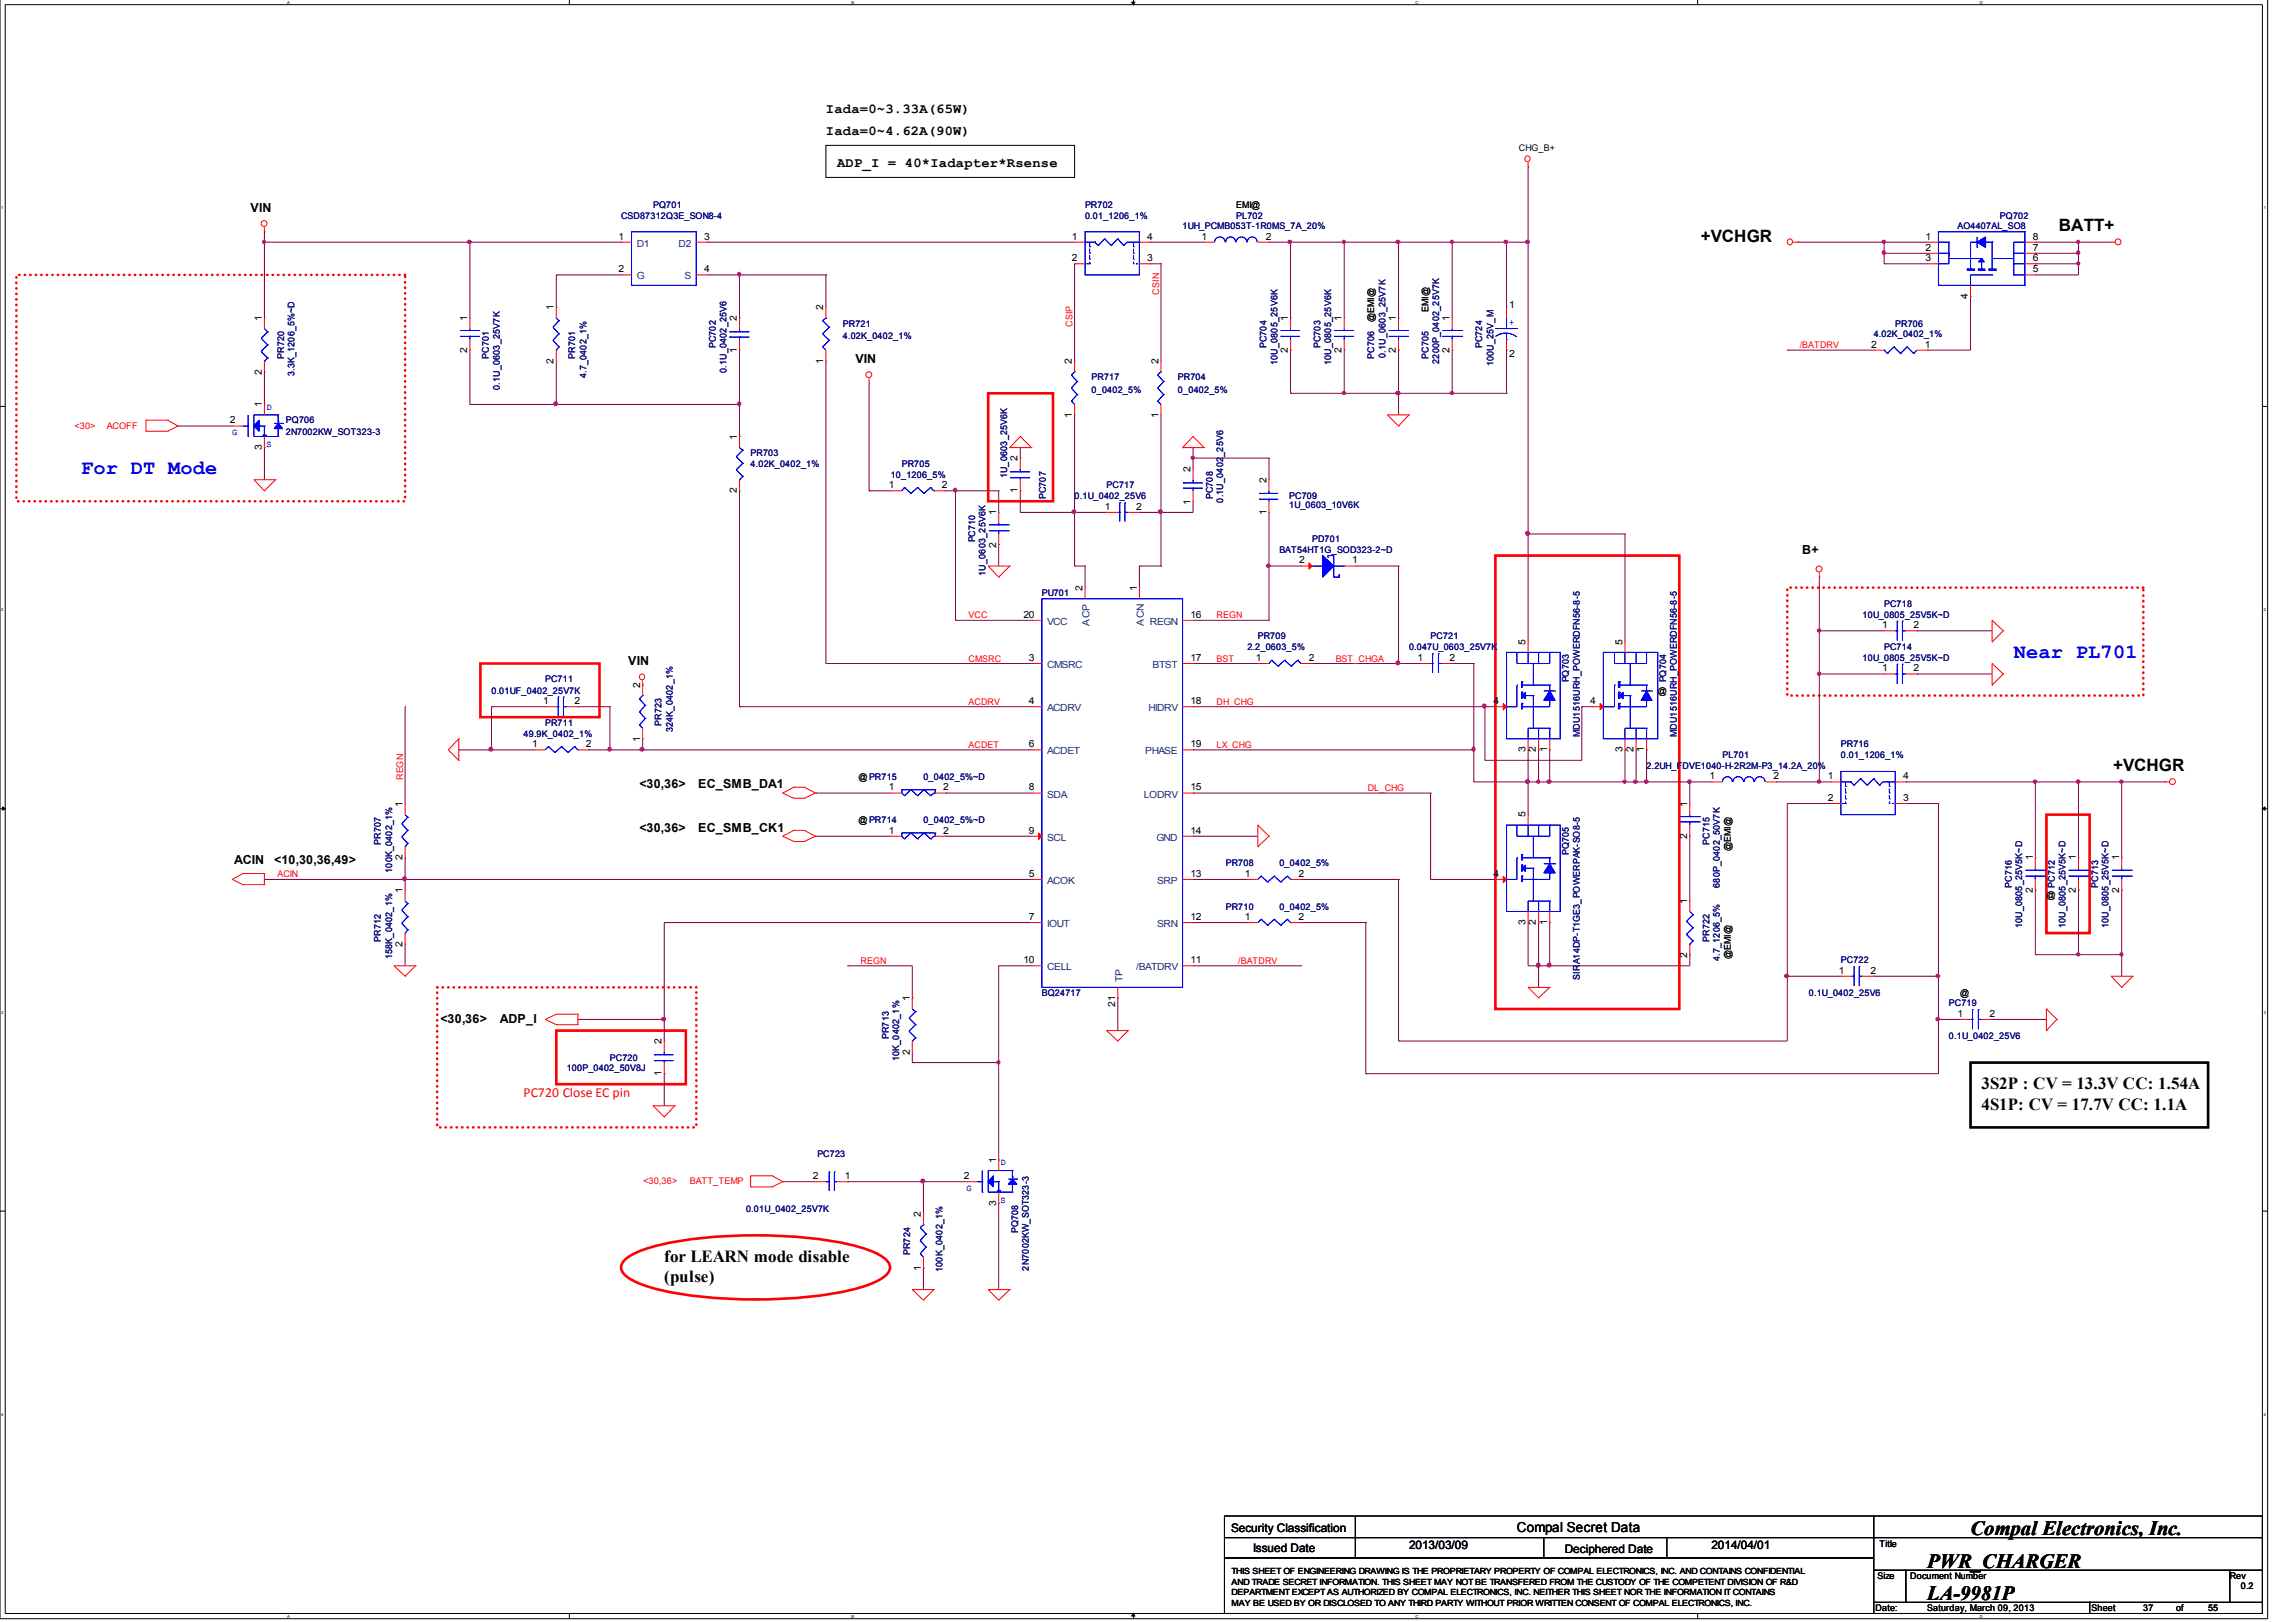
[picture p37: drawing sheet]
<svg xmlns="http://www.w3.org/2000/svg" width="297mm" height="210mm" viewBox="0 0 297 210" stroke-linecap="round" stroke-linejoin="round" font-family="sans-serif">
<defs><g id="words">
<g font-size="2.6" fill="#00f">
<text x="10.5" y="61.4">For DT Mode</text>
<text x="260.5" y="85.2">Near PL701</text>
</g>
<g font-size="2.6">
<text x="249.3" y="202.9">PWR_CHARGER</text>
<text x="254.9" y="198.6">Compal Electronics, Inc.</text>
<text x="249.3" y="207">LA-9981P</text>
</g>
<g font-size="2.2">
<text x="266.4" y="29.9">BATT+</text>
<text x="220" y="31.3">+VCHGR</text>
<text x="273.4" y="99.8">+VCHGR</text>
<text x="256.4" y="141">3S2P : CV = 13.3V CC: 1.54A</text>
<text x="256.4" y="143.6">4S1P: CV = 17.7V CC: 1.1A</text>
<text x="85.9" y="163.3">for LEARN mode disable</text>
<text x="85.9" y="166">(pulse)</text>
</g>
<g font-size="1.8">
<text x="106.8" y="14.7">Iada=0~3.33A(65W)</text>
<text x="106.8" y="17.5">Iada=0~4.62A(90W)</text>
<text x="108.3" y="21.6">ADP_I = 40*Iadapter*Rsense</text>
<text x="196.3" y="198.2">Compal Secret Data</text>
</g>
<text font-size="1.8" fill="#f00" x="67.7" y="142">PC720 Close EC pin</text>
<g font-size="1.6">
<text x="32.4" y="27.4">VIN</text>
<text x="110.7" y="47">VIN</text>
<text x="233.2" y="71.7">B+</text>
<text x="81.3" y="86.1">VIN</text>
<text x="82.7" y="102">&lt;30,36&gt;</text>
<text x="82.7" y="107.6">&lt;30,36&gt;</text>
<text x="90.3" y="102">EC_SMB_DA1</text>
<text x="90.3" y="107.6">EC_SMB_CK1</text>
<text x="30.3" y="111.8">ACIN</text>
<text x="35.5" y="111.8">&lt;10,30,36,49&gt;</text>
<text x="57" y="132.4">&lt;30,36&gt;</text>
<text x="64.7" y="132.4">ADP_I</text>
</g>
<g font-size="1.5">
<text x="159.3" y="198.2">Security Classification</text>
<text x="162.1" y="200.8">Issued Date</text>
<text x="182.3" y="200.4">2013/03/09</text>
<text x="202.4" y="201">Deciphered Date</text>
<text x="221.4" y="200.4">2014/04/01</text>
</g>
<g font-size="1.3">
<text x="80" y="31">1</text>
<text x="80" y="35.2">2</text>
<text x="91.1" y="31">3</text>
<text x="91.1" y="35.2">4</text>
<text x="138.7" y="31">1</text>
<text x="138.7" y="33.8">2</text>
<text x="148.4" y="33.8">3</text>
<text x="148.4" y="31">4</text>
<text x="155.4" y="31">1</text>
<text x="163.7" y="31">2</text>
<text x="249.1" y="33.8">3</text>
<text x="249.1" y="32.4">2</text>
<text x="249.1" y="31">1</text>
<text x="263" y="33.8">6</text>
<text x="263" y="35.2">5</text>
<text x="263" y="32.4">7</text>
<text x="263" y="31">8</text>
<text x="33.9" y="41.5" transform="rotate(-90 33.9 41.5)">1</text>
<text x="60.5" y="41.5" transform="rotate(-90 60.5 41.5)">1</text>
<text x="71.6" y="40.1" transform="rotate(-90 71.6 40.1)">1</text>
<text x="95.3" y="41.5" transform="rotate(-90 95.3 41.5)">2</text>
<text x="106.5" y="40.1" transform="rotate(-90 106.5 40.1)">2</text>
<text x="166.6" y="41.5" transform="rotate(-90 166.6 41.5)">1</text>
<text x="173.6" y="41.5" transform="rotate(-90 173.6 41.5)">1</text>
<text x="180.6" y="41.5" transform="rotate(-90 180.6 41.5)">1</text>
<text x="187.5" y="41.5" transform="rotate(-90 187.5 41.5)">1</text>
<text x="195.2" y="39.9">1</text>
<text x="254.6" y="38.7" transform="rotate(-90 254.6 38.7)">4</text>
<text x="60.5" y="45.7" transform="rotate(-90 60.5 45.7)">2</text>
<text x="71.6" y="47.1" transform="rotate(-90 71.6 47.1)">2</text>
<text x="95.3" y="45.7" transform="rotate(-90 95.3 45.7)">1</text>
<text x="106.5" y="47.1" transform="rotate(-90 106.5 47.1)">1</text>
<text x="138.7" y="47.1" transform="rotate(-90 138.7 47.1)">2</text>
<text x="149.9" y="47.1" transform="rotate(-90 149.9 47.1)">2</text>
<text x="166.6" y="45.7" transform="rotate(-90 166.6 45.7)">2</text>
<text x="173.6" y="45.7" transform="rotate(-90 173.6 45.7)">2</text>
<text x="180.6" y="45.7" transform="rotate(-90 180.6 45.7)">2</text>
<text x="187.5" y="45.7" transform="rotate(-90 187.5 45.7)">2</text>
<text x="195.2" y="46.2">2</text>
<text x="242.1" y="45">2</text>
<text x="249" y="45">1</text>
<text x="33.9" y="52.7" transform="rotate(-90 33.9 52.7)">1</text>
<text x="33.9" y="48.5" transform="rotate(-90 33.9 48.5)">2</text>
<text x="29.7" y="54.8">2</text>
<text x="33.9" y="58.3" transform="rotate(-90 33.9 58.3)">3</text>
<text x="95.3" y="56.9" transform="rotate(-90 95.3 56.9)">1</text>
<text x="131.7" y="59.7" transform="rotate(-90 131.7 59.7)">2</text>
<text x="138.7" y="54.1" transform="rotate(-90 138.7 54.1)">1</text>
<text x="149.9" y="54.1" transform="rotate(-90 149.9 54.1)">1</text>
<text x="95.3" y="63.9" transform="rotate(-90 95.3 63.9)">2</text>
<text x="115" y="63.2">1</text>
<text x="121.8" y="63.2">2</text>
<text x="131.7" y="63.9" transform="rotate(-90 131.7 63.9)">1</text>
<text x="142.9" y="66">1</text>
<text x="147" y="66">2</text>
<text x="154" y="65.3" transform="rotate(-90 154 65.3)">1</text>
<text x="154" y="61.1" transform="rotate(-90 154 61.1)">2</text>
<text x="163.8" y="62.5" transform="rotate(-90 163.8 62.5)">2</text>
<text x="128.9" y="70.9" transform="rotate(-90 128.9 70.9)">2</text>
<text x="128.9" y="66.6" transform="rotate(-90 128.9 66.6)">1</text>
<text x="163.8" y="66.6" transform="rotate(-90 163.8 66.6)">1</text>
<text x="140" y="76.5" transform="rotate(-90 140 76.5)">2</text>
<text x="147.1" y="76.5" transform="rotate(-90 147.1 76.5)">1</text>
<text x="168.1" y="72.9">2</text>
<text x="174.9" y="72.9">1</text>
<text x="132.4" y="79.9">20</text>
<text x="154" y="79.9">16</text>
<text x="197.4" y="83.4" transform="rotate(-90 197.4 83.4)">5</text>
<text x="209.9" y="83.4" transform="rotate(-90 209.9 83.4)">5</text>
<text x="243.5" y="81.3">1</text>
<text x="247.6" y="81.3">2</text>
<text x="82.8" y="89" transform="rotate(-90 82.8 89)">2</text>
<text x="133.1" y="85.5">3</text>
<text x="154" y="85.5">17</text>
<text x="162.5" y="85.5">1</text>
<text x="169.3" y="85.5">2</text>
<text x="183.4" y="85.5">1</text>
<text x="187.5" y="85.5">2</text>
<text x="243.5" y="86.9">1</text>
<text x="247.6" y="86.9">2</text>
<text x="70.3" y="91.1">1</text>
<text x="74.3" y="91.1">2</text>
<text x="133.1" y="91.1">4</text>
<text x="154" y="91.1">18</text>
<text x="193.2" y="91.1">4</text>
<text x="205.7" y="91.1">4</text>
<text x="68.8" y="96.7">1</text>
<text x="75.8" y="96.7">2</text>
<text x="82.8" y="96" transform="rotate(-90 82.8 96)">1</text>
<text x="133.1" y="96.7">6</text>
<text x="154" y="96.7">19</text>
<text x="197.4" y="97.4" transform="rotate(-90 197.4 97.4)">3</text>
<text x="198.7" y="97.4" transform="rotate(-90 198.7 97.4)">2</text>
<text x="200.2" y="97.4" transform="rotate(-90 200.2 97.4)">1</text>
<text x="209.9" y="97.4" transform="rotate(-90 209.9 97.4)">3</text>
<text x="211.3" y="97.4" transform="rotate(-90 211.3 97.4)">2</text>
<text x="212.7" y="97.4" transform="rotate(-90 212.7 97.4)">1</text>
<text x="221.1" y="100.9">1</text>
<text x="229.4" y="100.9">2</text>
<text x="236.5" y="100.9">1</text>
<text x="246.2" y="100.9">4</text>
<text x="52.1" y="104.4" transform="rotate(-90 52.1 104.4)">1</text>
<text x="115" y="107.9">1</text>
<text x="115" y="102.3">1</text>
<text x="122" y="107.9">2</text>
<text x="122" y="102.3">2</text>
<text x="133.1" y="107.9">9</text>
<text x="133.1" y="102.3">8</text>
<text x="154" y="102.3">15</text>
<text x="154" y="107.9">14</text>
<text x="197.4" y="105.8" transform="rotate(-90 197.4 105.8)">5</text>
<text x="218.3" y="104.4" transform="rotate(-90 218.3 104.4)">1</text>
<text x="236.5" y="103.6">2</text>
<text x="246.2" y="103.6">3</text>
<text x="52.1" y="111.4" transform="rotate(-90 52.1 111.4)">2</text>
<text x="133.1" y="113.5">5</text>
<text x="154" y="113.5">13</text>
<text x="161" y="113.5">1</text>
<text x="168" y="113.5">2</text>
<text x="193.2" y="113.5">4</text>
<text x="218.3" y="108.6" transform="rotate(-90 218.3 108.6)">2</text>
<text x="263" y="111.4" transform="rotate(-90 263 111.4)">1</text>
<text x="268.6" y="111.4" transform="rotate(-90 268.6 111.4)">1</text>
<text x="274.2" y="111.4" transform="rotate(-90 274.2 111.4)">1</text>
<text x="52.1" y="115.6" transform="rotate(-90 52.1 115.6)">1</text>
<text x="133.1" y="119.1">7</text>
<text x="154" y="119.1">12</text>
<text x="161" y="119.1">1</text>
<text x="168" y="119.1">2</text>
<text x="197.4" y="119.7" transform="rotate(-90 197.4 119.7)">3</text>
<text x="198.7" y="119.7" transform="rotate(-90 198.7 119.7)">2</text>
<text x="200.2" y="119.7" transform="rotate(-90 200.2 119.7)">1</text>
<text x="218.3" y="116.9" transform="rotate(-90 218.3 116.9)">1</text>
<text x="263" y="115.6" transform="rotate(-90 263 115.6)">2</text>
<text x="268.6" y="115.6" transform="rotate(-90 268.6 115.6)">2</text>
<text x="274.2" y="115.6" transform="rotate(-90 274.2 115.6)">2</text>
<text x="52.1" y="122.5" transform="rotate(-90 52.1 122.5)">2</text>
<text x="132.4" y="124.6">10</text>
<text x="154" y="124.6">11</text>
<text x="218.3" y="124" transform="rotate(-90 218.3 124)">2</text>
<text x="237.9" y="126">1</text>
<text x="242" y="126">2</text>
<text x="117.7" y="129.6" transform="rotate(-90 117.7 129.6)">1</text>
<text x="144.3" y="130.3" transform="rotate(-90 144.3 130.3)">21</text>
<text x="253.2" y="131.6">1</text>
<text x="257.4" y="131.6">2</text>
<text x="85.6" y="135.1" transform="rotate(-90 85.6 135.1)">2</text>
<text x="117.7" y="136.5" transform="rotate(-90 117.7 136.5)">2</text>
<text x="85.6" y="139.3" transform="rotate(-90 85.6 139.3)">1</text>
<text x="105.2" y="152.6">2</text>
<text x="109.3" y="152.6">1</text>
<text x="124.7" y="152.6">2</text>
<text x="128.9" y="150.5" transform="rotate(-90 128.9 150.5)">1</text>
<text x="119.1" y="157.5" transform="rotate(-90 119.1 157.5)">2</text>
<text x="128.9" y="156.1" transform="rotate(-90 128.9 156.1)">3</text>
<text x="119.1" y="164.4" transform="rotate(-90 119.1 164.4)">1</text>
</g>
<g font-size="1.3" fill="#004080">
<text x="82.4" y="31.9">D1</text>
<text x="87.8" y="31.9">D2</text>
<text x="82.4" y="36.2">G</text>
<text x="88.6" y="36.2">S</text>
<text x="135.5" y="80.9">VCC</text>
<text x="141" y="81" transform="rotate(-90 141 81)">ACP</text>
<text x="148" y="81" transform="rotate(-90 148 81)">ACN</text>
<text x="148.8" y="80.9">REGN</text>
<text x="135.5" y="86.5">CMSRC</text>
<text x="149.1" y="86.5">BTST</text>
<text x="135.5" y="92">ACDRV</text>
<text x="148.6" y="92">HIDRV</text>
<text x="135.5" y="97.6">ACDET</text>
<text x="148.2" y="97.6">PHASE</text>
<text x="135.5" y="103.2">SDA</text>
<text x="148" y="103.2">LODRV</text>
<text x="135.5" y="108.8">SCL</text>
<text x="149.6" y="108.8">GND</text>
<text x="135.5" y="120">IOUT</text>
<text x="135.5" y="114.4">ACOK</text>
<text x="149.7" y="120">SRN</text>
<text x="149.7" y="114.4">SRP</text>
<text x="135.5" y="125.6">CELL</text>
<text x="147" y="125.6">/BATDRV</text>
<text x="145.2" y="127.1" transform="rotate(-90 145.2 127.1)">TP</text>
</g>
<g font-size="1.2">
<text x="196.5" y="19.6">CHG_B+</text>
<text x="159.9" y="26.9">EMI@</text>
<text x="177.8" y="41.7" transform="rotate(-90 177.8 41.7)">@EMI@</text>
<text x="184.8" y="40.4" transform="rotate(-90 184.8 40.4)">EMI@</text>
<text x="214.5" y="89.8">@</text>
<text x="111.1" y="100.9">@PR715</text>
<text x="111.1" y="106.5">@PR714</text>
<text x="223.9" y="110.2" transform="rotate(-90 223.9 110.2)">@EMI@</text>
<text x="264.8" y="116.3">@</text>
<text x="223.9" y="124.1" transform="rotate(-90 223.9 124.1)">@EMI@</text>
<text x="253.6" y="128.9">@</text>
<text x="243.2" y="200.3">Title</text>
<text x="242.7" y="208.5">Date:</text>
<text x="242.9" y="204.3">Size</text>
<text x="247.1" y="204.3">Document Number</text>
<text x="249.3" y="208.5">Saturday, March 09, 2013</text>
<text x="270.6" y="208.5">Sheet</text>
<text x="277.3" y="208.5">37</text>
<text x="281.5" y="208.5">of</text>
<text x="285.7" y="208.5">55</text>
<text x="288.5" y="204.3">Rev</text>
<text x="289.9" y="205.7">0.2</text>
</g>
<g font-size="1.2" fill="#000080">
<text x="80.3" y="28.3">CSD87312Q3E_SON8-4</text>
<text x="84.5" y="26.9">PQ701</text>
<text x="140.4" y="26.9">PR702</text>
<text x="140.4" y="28.3">0.01_1206_1%</text>
<text x="153" y="29.6">1UH_PCMB053T-1R0MS_7A_20%</text>
<text x="159.9" y="28.3">PL702</text>
<text x="253.2" y="29.6">AO4407AL_SO8</text>
<text x="258.7" y="28.3">PQ702</text>
<text x="36.7" y="46.4" transform="rotate(-90 36.7 46.4)">PR720</text>
<text x="63.2" y="46.4" transform="rotate(-90 63.2 46.4)">PC701</text>
<text x="74.4" y="46.4" transform="rotate(-90 74.4 46.4)">PR701</text>
<text x="92.6" y="45.1" transform="rotate(-90 92.6 45.1)">PC702</text>
<text x="109.1" y="42.3">PR721</text>
<text x="109.1" y="43.9">4.02K_0402_1%</text>
<text x="163.8" y="45.1" transform="rotate(-90 163.8 45.1)">PC704</text>
<text x="165.3" y="47.3" transform="rotate(-90 165.3 47.3)">10U_0805_25V6K</text>
<text x="170.9" y="45.1" transform="rotate(-90 170.9 45.1)">PC703</text>
<text x="172.2" y="47.3" transform="rotate(-90 172.2 47.3)">10U_0805_25V6K</text>
<text x="177.8" y="46.4" transform="rotate(-90 177.8 46.4)">PC706</text>
<text x="179.2" y="46.3" transform="rotate(-90 179.2 46.3)">0.1U_0603_25V7K</text>
<text x="184.8" y="46.4" transform="rotate(-90 184.8 46.4)">PC705</text>
<text x="186.2" y="47.1" transform="rotate(-90 186.2 47.1)">2200P_0402_25V7K</text>
<text x="191.8" y="45.1" transform="rotate(-90 191.8 45.1)">PC724</text>
<text x="193.2" y="47.4" transform="rotate(-90 193.2 47.4)">100U_25V_M</text>
<text x="242.4" y="43.6">4.02K_0402_1%</text>
<text x="245.2" y="42.3">PR706</text>
<text x="38.1" y="48.7" transform="rotate(-90 38.1 48.7)">3.3K_1206_5%~D</text>
<text x="64.7" y="50.5" transform="rotate(-90 64.7 50.5)">0.1U_0603_25V7K</text>
<text x="75.9" y="49" transform="rotate(-90 75.9 49)">4.7_0402_1%</text>
<text x="94" y="48.3" transform="rotate(-90 94 48.3)">0.1U_0402_25V6</text>
<text x="141.2" y="49.2">PR717</text>
<text x="141.2" y="50.9">0_0402_5%</text>
<text x="152.4" y="49.2">PR704</text>
<text x="152.4" y="50.9">0_0402_5%</text>
<text x="37" y="54.8">PQ706</text>
<text x="37" y="56.2">2N7002KW_SOT323-3</text>
<text x="97.1" y="59">PR703</text>
<text x="97.1" y="60.4">4.02K_0402_1%</text>
<text x="115.2" y="61.8">10_1206_5%</text>
<text x="116.7" y="60.4">PR705</text>
<text x="130.3" y="61.9" transform="rotate(-90 130.3 61.9)">1U_0603_25V6K</text>
<text x="135.3" y="64.6" transform="rotate(-90 135.3 64.6)">PC707</text>
<text x="139" y="64.6">0.1U_0402_25V6</text>
<text x="143.2" y="63.2">PC717</text>
<text x="156.9" y="64.6" transform="rotate(-90 156.9 64.6)">PC708</text>
<text x="158.2" y="65" transform="rotate(-90 158.2 65)">0.1U_0402_25V6</text>
<text x="166.8" y="64.6">PC709</text>
<text x="166.8" y="65.8">1U_0603_10V6K</text>
<text x="126.2" y="70.2" transform="rotate(-90 126.2 70.2)">PC710</text>
<text x="165.5" y="71.6">BAT54HT1G_SOD323-2~D</text>
<text x="169.8" y="70.2">PD701</text>
<text x="127.5" y="74.5" transform="rotate(-90 127.5 74.5)">1U_0603_25V6K</text>
<text x="134.8" y="77.1">PU701</text>
<text x="162.7" y="82.7">PR709</text>
<text x="185.1" y="82.7">PC721</text>
<text x="241" y="79.9">10U_0805_25V5K~D</text>
<text x="243.8" y="78.6">PC718</text>
<text x="63.6" y="89.8">0.01UF_0402_25V7K</text>
<text x="70.5" y="88.3">PC711</text>
<text x="161.4" y="84.2">2.2_0603_5%</text>
<text x="182.3" y="84.2">0.047U_0603_25V7K</text>
<text x="202.9" y="88.3" transform="rotate(-90 202.9 88.3)">PQ703</text>
<text x="215.6" y="88.3" transform="rotate(-90 215.6 88.3)">PQ704</text>
<text x="241" y="85.5">10U_0805_25V5K~D</text>
<text x="243.8" y="84.2">PC714</text>
<text x="67.7" y="95.3">49.9K_0402_1%</text>
<text x="70.5" y="93.9">PR711</text>
<text x="85.6" y="93.9" transform="rotate(-90 85.6 93.9)">PR723</text>
<text x="87" y="94.8" transform="rotate(-90 87 94.8)">324K_0402_1%</text>
<text x="204.4" y="95.3" transform="rotate(-90 204.4 95.3)">MDU1516URH_POWERDFN56-8-5</text>
<text x="216.9" y="95.3" transform="rotate(-90 216.9 95.3)">MDU1516URH_POWERDFN56-8-5</text>
<text x="119.5" y="100.9">0_0402_5%~D</text>
<text x="213" y="99.5">2.2UH_FDVE1040-H-2R2M-P3_14.2A_20%</text>
<text x="222.8" y="98.1">PL701</text>
<text x="238.2" y="96.7">PR716</text>
<text x="238.2" y="98.1">0.01_1206_1%</text>
<text x="119.5" y="106.5">0_0402_5%~D</text>
<text x="49.3" y="109.3" transform="rotate(-90 49.3 109.3)">PR707</text>
<text x="50.7" y="113" transform="rotate(-90 50.7 113)">100K_0402_1%</text>
<text x="158.6" y="112.1">PR708</text>
<text x="165.5" y="112.1">0_0402_5%</text>
<text x="202.9" y="110.7" transform="rotate(-90 202.9 110.7)">PQ705</text>
<text x="221.1" y="109.3" transform="rotate(-90 221.1 109.3)">PC715</text>
<text x="158.6" y="117.7">PR710</text>
<text x="165.5" y="117.7">0_0402_5%</text>
<text x="222.5" y="114.9" transform="rotate(-90 222.5 114.9)">680P_0402_50V7K</text>
<text x="260.3" y="114.9" transform="rotate(-90 260.3 114.9)">PC716</text>
<text x="265.9" y="114.9" transform="rotate(-90 265.9 114.9)">PC712</text>
<text x="271.4" y="114.9" transform="rotate(-90 271.4 114.9)">PC713</text>
<text x="49.3" y="121.8" transform="rotate(-90 49.3 121.8)">PR712</text>
<text x="50.7" y="124.1" transform="rotate(-90 50.7 124.1)">158K_0402_1%</text>
<text x="221.1" y="121.8" transform="rotate(-90 221.1 121.8)">PR722</text>
<text x="222.5" y="124.4" transform="rotate(-90 222.5 124.4)">4.7_1206_5%</text>
<text x="238.2" y="124.6">PC722</text>
<text x="261.6" y="120.2" transform="rotate(-90 261.6 120.2)">10U_0805_25V5K~D</text>
<text x="267.2" y="120.2" transform="rotate(-90 267.2 120.2)">10U_0805_25V5K~D</text>
<text x="272.8" y="120.2" transform="rotate(-90 272.8 120.2)">10U_0805_25V5K~D</text>
<text x="134.8" y="128.9">BQ24717</text>
<text x="204.4" y="126.8" transform="rotate(-90 204.4 126.8)">SIRA14DP-T1GE3_POWERPAK-SO8-5</text>
<text x="234" y="128.9">0.1U_0402_25V6</text>
<text x="252.1" y="130.2">PC719</text>
<text x="78.9" y="137.3">PC720</text>
<text x="115" y="134.5" transform="rotate(-90 115 134.5)">PR713</text>
<text x="116.3" y="137.3" transform="rotate(-90 116.3 137.3)">10K_0402_1%</text>
<text x="252.1" y="134.5">0.1U_0402_25V6</text>
<text x="73.3" y="138.6">100P_0402_50V8J</text>
<text x="105.7" y="149.8">PC723</text>
<text x="96.5" y="156.8">0.01U_0402_25V7K</text>
<text x="131.7" y="159.6" transform="rotate(-90 131.7 159.6)">PQ708</text>
<text x="117.8" y="162.4" transform="rotate(-90 117.8 162.4)">PR724</text>
<text x="121.9" y="164.6" transform="rotate(-90 121.9 164.6)">100K_0402_1%</text>
<text x="133.1" y="164.4" transform="rotate(-90 133.1 164.4)">2N7002KW_SOT323-3</text>
</g>
<g font-size="1.2" fill="#f00">
<text x="149.9" y="38.1" transform="rotate(-90 149.9 38.1)">CSIN</text>
<text x="138.8" y="42.3" transform="rotate(-90 138.8 42.3)">CSIP</text>
<text x="232.8" y="45.1">/BATDRV</text>
<text x="9.7" y="55.5">&lt;30&gt;</text>
<text x="13.8" y="55.5">ACOFF</text>
<text x="125.3" y="80">VCC</text>
<text x="157.4" y="80">REGN</text>
<text x="125.3" y="85.6">CMSRC</text>
<text x="157.4" y="85.6">BST</text>
<text x="172.8" y="85.6">BST_CHGA</text>
<text x="125.3" y="91.2">ACDRV</text>
<text x="157.4" y="91.2">DH_CHG</text>
<text x="52.2" y="100.9" transform="rotate(-90 52.2 100.9)">REGN</text>
<text x="125.3" y="96.8">ACDET</text>
<text x="157.4" y="96.8">LX_CHG</text>
<text x="177" y="102.4">DL_CHG</text>
<text x="35.9" y="113.6">ACIN</text>
<text x="111.3" y="124.7">REGN</text>
<text x="160.2" y="124.7">/BATDRV</text>
<text x="83.2" y="153.3">&lt;30,36&gt;</text>
<text x="89.2" y="153.3">BATT_TEMP</text>
</g>
<g font-size="1.2" fill="#00f">
<text x="195.2" y="42.1">+</text>
<text x="34.5" y="53">D</text>
<text x="30.1" y="56.3">G</text>
<text x="34.5" y="57.8">S</text>
<text x="125.1" y="154.1">G</text>
<text x="129.5" y="150.8">D</text>
<text x="129.5" y="155.6">S</text>
</g>
<g font-size="1.1">
<text x="159.3" y="203.7">THIS SHEET OF ENGINEERING DRAWING IS THE PROPRIETARY PROPERTY OF COMPAL ELECTRONICS, INC. AND CONTAINS CONFIDENTIAL</text>
<text x="159.3" y="205.1">AND TRADE SECRET INFORMATION. THIS SHEET MAY NOT BE TRANSFERED FROM THE CUSTODY OF THE COMPETENT DIVISION OF R&amp;D</text>
<text x="159.3" y="206.4">DEPARTMENT EXCEPT AS AUTHORIZED BY COMPAL ELECTRONICS, INC. NEITHER THIS SHEET NOR THE INFORMATION IT CONTAINS</text>
<text x="159.3" y="207.8">MAY BE USED BY OR DISCLOSED TO ANY THIRD PARTY WITHOUT PRIOR WRITTEN CONSENT OF COMPAL ELECTRONICS, INC.</text>
</g>
<g font-size=".5">
<text x="37.2" y=".5">A</text>
<text x="110.2" y=".5">B</text>
<text x="183.1" y=".5">C</text>
<text x="256.1" y=".5">D</text>
<text x=".2" y="27.1">1</text>
<text x="292.9" y="27.1">1</text>
<text x=".2" y="79.1">2</text>
<text x="292.9" y="79.1">2</text>
<text x=".2" y="131.2">3</text>
<text x="292.9" y="131.2">3</text>
<text x=".2" y="183.2">4</text>
<text x="292.9" y="183.2">4</text>
<text x="37.2" y="209.4">A</text>
<text x="110.2" y="209.4">B</text>
<text x="183.1" y="209.4">C</text>
<text x="256.1" y="209.4">D</text>
</g>
</g></defs>
<path d="M0 -.1v209.6h293.4v-209.6M.7 .6h292v208.2h-292z" fill="none" stroke="#000" stroke-width=".13"/>
<g fill="#fff">
<path d="M37.2 0h.2v.5h-.2z"/>
<path d="M37.2 208.9h.2v.5h-.2z"/>
</g>
<path d="M73.7 -.1v.7M73.7 208.8v.7" fill="none" stroke="#000" stroke-width=".13"/>
<g fill="#fff">
<path d="M110.2 0h.2v.5h-.2z"/>
<path d="M110.2 208.9h.2v.5h-.2z"/>
</g>
<path d="M146.6 -.1v.7M146.6 208.8v.7" fill="none" stroke="#000" stroke-width=".13"/>
<path d="M146.4 .3h.4l-.2 .3zM146.6 208.8l.2 .3h-.4z" fill="#000" stroke="#000" stroke-width=".13"/>
<g fill="#fff">
<path d="M183.1 0h.3v.5h-.3z"/>
<path d="M183.1 208.9h.3v.5h-.3z"/>
</g>
<path d="M219.6 -.1v.7M219.6 208.8v.7" fill="none" stroke="#000" stroke-width=".13"/>
<g fill="#fff">
<path d="M256.1 0h.3v.5h-.3z"/>
<path d="M256.1 208.9h.3v.5h-.3z"/>
<path d="M.2 26.6h.1v.5h-.1z"/>
<path d="M292.9 26.6h.1v.5h-.1z"/>
<path d="M.2 78.6h.1v.5h-.1z"/>
<path d="M292.9 78.6h.1v.5h-.1z"/>
</g>
<path d="M0 52.6h.7M292.7 52.6h.7" fill="none" stroke="#000" stroke-width=".13"/>
<g fill="#fff">
<path d="M.2 130.7h.1v.5h-.1z"/>
<path d="M292.9 130.7h.1v.5h-.1z"/>
</g>
<path d="M0 104.7h.7M292.7 104.7h.7" fill="none" stroke="#000" stroke-width=".13"/>
<path d="M.3 104.4l.4 .3-.4 .1zM292.7 104.7l.3-.3v.4z" fill="#000" stroke="#000" stroke-width=".13"/>
<g fill="#fff">
<path d="M.2 182.7h.1v.5h-.1z"/>
<path d="M292.9 182.7h.1v.5h-.1z"/>
</g>
<g fill="none" stroke="#000" stroke-width=".13">
<path d="M106.8 18.8h32.2v4.2h-32.2zM0 156.7h.7M292.7 156.7h.7M158.4 196.2h84v2.8h-84zM158.4 199h84v2.6h-84zM175.3 199h.1M175.3 196.2v5.4M199.7 199v2.6M215.6 199v2.6M242.4 196.2h50.3v2.8h-50.3zM242.4 199h50.3v4.2h-50.3zM158.4 201.6h84v7.2h-84z"/>
<path d="M175.3 201.6h.1M199.7 201.6h.1M215.6 201.6h.1M242.4 203.2h4.1v4.2h-4.1zM242.4 207.4h27.9v1.4h-27.9zM246.5 203.2h42v4.2h-42zM270.3 207.4h22.4v1.4h-22.4zM288.5 203.2h4.2v4.2h-4.2z"/>
</g>
<path d="M254.9 137.5h30.8v8.4h-30.8z" fill="none" stroke="#000" stroke-width=".34"/>
<path d="M2.1 35.6h50.3v29.3h-50.3zM231.2 76h46.1v14h-46.1zM56.6 127.8h33.5v18.1h-33.5z" fill="none" stroke="#f00" stroke-width=".34" stroke-dasharray="0 .7"/>
<path d="M127.8 50.9h8.4v14h-8.4zM193.5 71.9h23.8v58.7h-23.8zM62.1 85.9h15.5v6.9h-15.5zM264.8 105.4h5.5v15.3h-5.5zM72 133.4h16.7v6.9h-16.7zM80.8 163.1a8.2 8.2 0 0 1 3.4-1.7 58 58 0 0 1 19.4-1.3 32.1 32.1 0 0 1 9.8 2.1 2.5 2.5 0 0 1 1.7 1.8 2.5 2.5 0 0 1-1.7 1.8 34.4 34.4 0 0 1-11.7 2.3 57 57 0 0 1-17.5-1.5 8.2 8.2 0 0 1-3.4-1.6 1.21 1.21 0 0 1 0-1.9z" fill="none" stroke="#f00" stroke-width=".34"/>
<g fill="none" stroke="#800040" stroke-width=".13">
<path d="M34.2 30h.1M34.2 31.3h.1M34.2 31.3h46.1M34.2 30v11.2M60.8 31.3h.1M60.8 31.3v9.9M72 35.6h.1M72 39.7h.1M72 35.6h8.3M72 35.6v4.1M91.5 31.3h.1M91.5 31.3h47.5"/>
<path d="M91.5 35.6h15.3M95.7 35.6h.1M95.7 35.6v5.6M106.8 35.6h.1M106.8 35.6v4.1M139 34.1h.1M139 34.1v12.7M148.8 31.3h.1M148.8 34.1h.1M148.8 31.3h7M148.8 34.1h1.4M150.2 34.1h.1"/>
<path d="M150.2 34.1v12.7M164.2 31.3h.1M164.2 31.3h33.5M167 31.3h.1M167 31.3v9.9M173.9 31.3h.1M173.9 31.3v9.9M180.9 31.3h.1M180.9 31.3v9.9M187.9 31.3h.1M187.9 31.3v9.9M194.9 31.3h.1"/>
<path d="M194.9 31.3v8.4M197.7 21.6h.1M197.7 31.3h.1M197.7 21.6v61.5M232.6 31.3h.1M232.6 31.3h16.7M243.8 31.3h.1M243.8 32.8h.1M243.8 34.1h.1M243.8 34.1h5.5M243.8 32.8h5.5M243.8 31.3v2.8"/>
<path d="M254.9 38.4h.1M254.9 38.4v6.9h-5.6M263.3 32.8h.1M263.3 31.3h.1M263.3 34.1h.1M263.3 35.6h.1M263.3 31.3h9.8M263.3 34.1h5.6M263.3 32.8h5.6M268.9 31.3h.1M268.9 32.8h.1M268.9 34.1h.1"/>
<path d="M268.9 31.3v4.3h-5.6M23 55.1h.1M23 55.1h7.1M34.2 48.1h.1M34.2 57.9h.1M34.2 48.1v4.2M34.2 57.9v4.2M60.8 45.3h.1M60.8 52.3h.1M60.8 45.3v7M60.8 52.3h34.9M72 52.3h.1"/>
<path d="M72 46.8v5.5M95.7 52.3h.1M95.7 56.5h.1M95.7 45.3v11.2M106.8 46.8h.1M106.8 46.8v39.1M112.4 49.5v14M132 59.3h.1M132 57.9v1.4M139 53.7v19.6M150.2 53.7v19.6M154.3 59.3h.1"/>
<path d="M154.3 57.9h.1M154.3 57.9v2.8M154.3 59.3h9.9M164.2 59.3h.1M164.2 59.3v2.8M167 45.3h.1M167 50.9h.1M167 50.9h27.9M167 45.3v5.6M173.9 50.9h.1M173.9 45.3h.1M173.9 45.3v5.6"/>
<path d="M180.9 50.9h.1M180.9 45.3h.1M180.9 45.3v8.4M187.9 45.3h.1M187.9 45.3v5.6M194.9 50.9h.1M194.9 45.3h.1M194.9 45.3v5.6M231.2 45.3h.1M231.2 45.3h11.2M249.3 45.3h.1M95.7 63.5v28"/>
<path d="M112.4 63.5h.1M112.4 63.5h2.8M122.3 63.5h.1M122.3 63.5h6.9M123.6 63.5h.1M123.6 63.5v16.8M129.2 70.5h.1M129.2 63.5h.1M129.2 63.5v2.8M129.2 70.5v2.8M132 63.5h.1M132 66.3h.1"/>
<path d="M132 66.3h11.2M132 63.5v2.8M139 66.3h.1M139 73.3h.1M139 73.3h1.4M140.4 73.3h.1M140.4 73.3v2.7M147.4 73.3h.1M147.4 73.3h2.8M147.4 73.3v2.7M150.2 66.3h.1M150.2 73.3h.1"/>
<path d="M154.3 64.9h.1M154.3 64.9v1.4h-6.9M164.2 73.3h.1M164.2 66.3h.1M164.2 66.3v14M164.2 73.3h4.1M175.3 73.3h5.6M180.9 73.3h.1M180.9 73.3v12.6M197.7 69.1h.1M197.7 69.1h12.5M210.2 69.1h.1"/>
<path d="M210.2 69.1v14M235.4 74.7h.1M235.4 74.7v26.5M52.4 91.5h.1M52.4 91.5v12.5M59.4 97h.1M59.4 97h9.8M63.6 97h.1M63.6 91.5h.1M63.6 91.5h6.9M63.6 91.5v5.5M74.8 91.5h.1"/>
<path d="M74.8 91.5h4.1M76.1 97h.1M76.1 97h57.3M78.9 91.5h.1M78.9 97h.1M78.9 91.5v5.5M83.1 97h.1M83.1 95.6h.1M83.1 95.6v1.4M95.7 91.5h.1M95.7 91.5h37.7M106.8 85.9h.1"/>
<path d="M106.8 85.9h26.6M123.6 80.3h.1M123.6 80.3h9.8M154.3 85.9h.1M154.3 97h.1M154.3 91.5h.1M154.3 91.5h39.2M154.3 97h36.4M154.3 85.9h8.4M154.3 80.3h9.9M164.2 80.3h.1M169.8 85.9h.1"/>
<path d="M169.8 85.9h13.9M180.9 85.9h.1M187.9 85.9h.1M187.9 85.9h2.8M190.7 85.9h.1M190.7 97h.1M190.7 85.9v15.3M192.1 91.5h.1M192.1 98.4h.1M192.1 91.5v6.9M197.7 97h.1M197.7 97v8.4"/>
<path d="M199.1 97h.1M199.1 97v4.2M200.5 97h.1M200.5 97v4.2M204.6 91.5h.1M204.6 91.5h1.5M204.6 91.5v6.9h-12.5M210.2 97h.1M210.2 97v4.2M211.7 97h.1M211.7 97v4.2M213 97h.1"/>
<path d="M213 97v4.2M235.4 81.6h.1M235.4 87.2h.1M235.4 81.6h8.4M235.4 87.2h8.4M248 81.6h.1M248 87.2h.1M248 81.6h9.7M248 87.2h9.7M34.2 113.8h.1M34.2 113.8h99.2M52.4 111h.1"/>
<path d="M52.4 113.8h.1M52.4 111v4.2M85.9 119.4h.1M85.9 119.4v15.3M85.9 119.4h47.5M105.5 102.6h.1M105.5 108.2h.1M105.5 102.6h9.7M105.5 108.2h9.7M122.3 108.2h.1M122.3 102.6h.1M122.3 102.6h11.1"/>
<path d="M122.3 108.2h11.1M154.3 102.6h.1M154.3 108.2h.1M154.3 113.8h.1M154.3 119.4h.1M154.3 102.6h30.8M154.3 113.8h7.1M154.3 108.2h8.4M154.3 119.4h7.1M168.3 113.8h12.6M168.3 119.4h8.4M176.7 119.4h.1"/>
<path d="M176.7 119.4v19.6M180.9 113.8h.1M180.9 113.8v20.9M185.1 102.6h.1M185.1 113.8h.1M185.1 102.6v11.2M185.1 113.8h8.4M190.7 101.2h.1M190.7 101.2h30.7M197.7 119.4h.1M197.7 101.2h.1M197.7 119.4v5.6h20.9v-1.5"/>
<path d="M199.1 119.4h.1M199.1 101.2h.1M199.1 119.4v8.4M200.5 119.4h.1M200.5 101.2h.1M200.5 119.4v5.6M211.7 101.2h.1M213 101.2h.1M218.6 101.2h.1M218.6 108.2h.1M218.6 101.2v2.8M218.6 108.2v8.4"/>
<path d="M229.8 101.2h.1M229.8 101.2h7M231.2 104h.1M231.2 104v30.7h-50.3M231.2 104h5.6M235.4 101.2h.1M246.5 104h.1M246.5 101.2h.1M246.5 101.2h33.6M246.5 104h4.3M250.8 104h.1M250.8 104v35h-74.1"/>
<path d="M263.3 101.2h.1M263.3 115.2h.1M263.3 101.2v9.8M263.3 115.2v8.3M268.9 101.2h.1M268.9 115.2h.1M268.9 101.2v9.8M268.9 115.2v8.3M274.5 101.2h.1M274.5 115.2h.1M274.5 101.2v9.8M274.5 115.2v11.1"/>
<path d="M280.1 101.2h.1M52.4 122.2h.1M52.4 122.2v2.8M74.8 131.9h.1M74.8 131.9h11.1M85.9 131.9h.1M85.9 139h.1M85.9 139v4.1M109.6 125h.1M109.6 125h8.4v4.1M118 129.1h.1M118 137.5h.1"/>
<path d="M118 136.2v1.3M118 137.5h11.2M129.2 137.5h.1M129.2 125h.1M129.2 125h4.2M129.2 125v25.1M144.6 129.1h.1M144.6 129.1v4.3M154.3 125h14M168.3 125h.1M176.7 139h.1M180.9 134.7h.1"/>
<path d="M199.1 125h.1M200.5 125h.1M218.6 123.5h.1M231.2 126.3h.1M231.2 126.3h7M242.4 126.3h.1M242.4 126.3h8.4M250.8 131.9h.1M250.8 126.3h.1M250.8 131.9h2.8M257.7 131.9h.1M257.7 131.9h7.1"/>
<path d="M263.3 123.5h.1M263.3 123.5h11.2M268.9 123.5h.1M274.5 123.5h.1M101.3 152.9h.1M101.3 152.9h4.2M109.6 152.9h.1M109.6 152.9h15.5M119.5 152.9h.1M119.5 152.9v4.2M129.2 155.7h.1M129.2 150.1h.1"/>
<path d="M129.2 155.7v11.2M119.5 164.1h.1M119.5 164.1v2.8"/>
</g>
<g fill="#f0f" stroke="#f0f" stroke-width=".13">
<path d="M250.5 131.7h.4l.1 .2-.1 .1h-.4l-.1-.1z" fill-rule="evenodd"/>
<path d="M85.7 131.7h.3l.1 .2-.1 .1h-.3l-.1-.1z" fill-rule="evenodd"/>
<path d="M197.4 101h.4l.1 .1-.1 .2h-.4v-.2z" fill-rule="evenodd"/>
<path d="M180.7 31.1h.3l.1 .2-.1 .1h-.3l-.1-.1z" fill-rule="evenodd"/>
<path d="M197.4 31.1h.4l.1 .2-.1 .1h-.4v-.1z" fill-rule="evenodd"/>
<path d="M194.6 31.1h.4l.1 .2-.1 .1h-.4v-.1z" fill-rule="evenodd"/>
<path d="M180.7 50.7h.3l.1 .2-.1 .1h-.3l-.1-.1z" fill-rule="evenodd"/>
<path d="M180.7 50.7h.3l.1 .2-.1 .1h-.3l-.1-.1z" fill-rule="evenodd"/>
<path d="M231 126.1h.3l.1 .2-.1 .1h-.3l-.1-.1z" fill-rule="evenodd"/>
<path d="M197.4 101h.4l.1 .1-.1 .2h-.4v-.2z" fill-rule="evenodd"/>
<path d="M163.9 73.1h.4v.1v.2h-.4l-.1-.2z" fill-rule="evenodd"/>
<path d="M85.7 131.7h.3l.1 .2-.1 .1h-.3l-.1-.1z" fill-rule="evenodd"/>
<path d="M166.7 31.1h.4v.2v.1h-.4l-.1-.1z" fill-rule="evenodd"/>
<path d="M60.5 31.1h.4l.1 .2-.1 .1h-.4v-.1z" fill-rule="evenodd"/>
<path d="M250.5 126.1h.4l.1 .2-.1 .1h-.4l-.1-.1z" fill-rule="evenodd"/>
<path d="M200.2 101h.4l.1 .1-.1 .2h-.4v-.2z" fill-rule="evenodd"/>
<path d="M211.4 101h.4v.1v.2h-.4l-.1-.2z" fill-rule="evenodd"/>
<path d="M200.2 101h.4l.1 .1-.1 .2h-.4v-.2z" fill-rule="evenodd"/>
<path d="M250.5 131.7h.4l.1 .2-.1 .1h-.4l-.1-.1z" fill-rule="evenodd"/>
<path d="M85.7 131.7h.3l.1 .2-.1 .1h-.3l-.1-.1z" fill-rule="evenodd"/>
<path d="M197.4 101h.4l.1 .1-.1 .2h-.4v-.2z" fill-rule="evenodd"/>
<path d="M180.7 31.1h.3l.1 .2-.1 .1h-.3l-.1-.1z" fill-rule="evenodd"/>
<path d="M197.4 31.1h.4l.1 .2-.1 .1h-.4v-.1z" fill-rule="evenodd"/>
<path d="M194.6 31.1h.4l.1 .2-.1 .1h-.4v-.1z" fill-rule="evenodd"/>
<path d="M180.7 50.7h.3l.1 .2-.1 .1h-.3l-.1-.1z" fill-rule="evenodd"/>
<path d="M180.7 50.7h.3l.1 .2-.1 .1h-.3l-.1-.1z" fill-rule="evenodd"/>
<path d="M231 126.1h.3l.1 .2-.1 .1h-.3l-.1-.1z" fill-rule="evenodd"/>
<path d="M197.4 101h.4l.1 .1-.1 .2h-.4v-.2z" fill-rule="evenodd"/>
<path d="M163.9 73.1h.4v.1v.2h-.4l-.1-.2z" fill-rule="evenodd"/>
<path d="M85.7 131.7h.3l.1 .2-.1 .1h-.3l-.1-.1z" fill-rule="evenodd"/>
<path d="M166.7 31.1h.4v.2v.1h-.4l-.1-.1z" fill-rule="evenodd"/>
<path d="M60.5 31.1h.4l.1 .2-.1 .1h-.4v-.1z" fill-rule="evenodd"/>
<path d="M250.5 126.1h.4l.1 .2-.1 .1h-.4l-.1-.1z" fill-rule="evenodd"/>
<path d="M200.2 101h.4l.1 .1-.1 .2h-.4v-.2z" fill-rule="evenodd"/>
<path d="M211.4 101h.4v.1v.2h-.4l-.1-.2z" fill-rule="evenodd"/>
<path d="M200.2 101h.4l.1 .1-.1 .2h-.4v-.2z" fill-rule="evenodd"/>
<circle cx="192" cy="91.4" r=".25"/>
<circle cx="150.1" cy="66.2" r=".25"/>
<circle cx="199" cy="124.9" r=".24"/>
<circle cx="274.4" cy="101.1" r=".21"/>
<circle cx="263.3" cy="101.1" r=".21"/>
<circle cx="268.9" cy="101.1" r=".21"/>
<circle cx="83.1" cy="97" r=".25"/>
<circle cx="187.8" cy="50.9" r=".21"/>
<circle cx="187.8" cy="31.3" r=".21"/>
<circle cx="78.8" cy="96.9" r=".24"/>
<circle cx="274.4" cy="123.5" r=".21"/>
<circle cx="63.5" cy="97" r=".25"/>
<circle cx="218.6" cy="101.1" r=".21"/>
<circle cx="197.6" cy="69" r=".25"/>
<circle cx="173.9" cy="50.9" r=".21"/>
<circle cx="173.9" cy="31.3" r=".21"/>
<circle cx="190.6" cy="96.9" r=".24"/>
<circle cx="138.9" cy="66.2" r=".25"/>
<circle cx="154.3" cy="59.2" r=".21"/>
<circle cx="123.5" cy="63.4" r=".24"/>
<circle cx="52.3" cy="113.7" r=".25"/>
<circle cx="34.2" cy="31.3" r=".21"/>
<circle cx="95.6" cy="35.5" r=".24"/>
<circle cx="95.6" cy="52.2" r=".24"/>
<circle cx="71.9" cy="52.3" r=".25"/>
<circle cx="180.8" cy="85.8" r=".25"/>
<circle cx="268.9" cy="123.5" r=".21"/>
<circle cx="235.3" cy="81.6" r=".21"/>
<circle cx="243.7" cy="31.3" r=".21"/>
<circle cx="243.7" cy="32.7" r=".24"/>
<circle cx="268.9" cy="31.3" r=".21"/>
<circle cx="268.9" cy="34.1" r=".21"/>
<circle cx="268.8" cy="32.7" r=".24"/>
<circle cx="235.3" cy="101.1" r=".21"/>
<circle cx="235.3" cy="87.2" r=".21"/>
<circle cx="200.4" cy="124.9" r=".25"/>
<circle cx="129.2" cy="137.5" r=".21"/>
<circle cx="199" cy="101.1" r=".21"/>
<circle cx="213" cy="101.1" r=".21"/>
<circle cx="210.2" cy="101.1" r=".21"/>
<circle cx="119.4" cy="152.8" r=".25"/>
</g>
<g fill="none" stroke="#f00" stroke-width=".13">
<path d="M34.2 30h.1M34.2 29.4v.6M72 39.7h.1M72 39.7v1.5M80.3 31.3h.1M80.3 35.6h.1M80.3 31.3h1.4M80.3 35.6h1.4M90.1 31.3h1.4M90.1 35.6h1.4M91.5 31.3h.1M91.5 35.6h.1"/>
<path d="M106.8 39.7h.1M106.8 39.7v1.5M139 31.3h.1M139 34.1h.1M139 31.3h1.4M139 34.1h1.4M147.4 31.3h1.4M147.4 34.1h1.4M148.8 34.1h.1M148.8 31.3h.1M155.8 31.3h.1M155.8 31.3h1.3"/>
<path d="M162.7 31.3h1.5M164.2 31.3h.1M194.9 39.7h.1M194.9 39.7v1.5M197.7 21.6h.1M197.7 21v.6M232 31.3h.6M232.6 31.3h.1M249.3 34.1h.1M249.3 32.8h.1M249.3 31.3h.1M249.3 31.3h1.5"/>
<path d="M249.3 34.1h1.5M249.3 32.8h1.5M254.9 38.4h.1M254.9 36.9v1.5M262 31.3h1.3M262 34.1h1.3M262 35.6h1.3M262 32.8h1.3M263.3 34.1h.1M263.3 35.6h.1M263.3 32.8h.1M263.3 31.3h.1"/>
<path d="M273.1 31.3h.1M273.1 31.3h.5M18.9 55.8h.1M18.9 54.4h.1M18.9 54.4h2.8M18.9 55.8h2.8M18.9 54.4v1.4M21.7 54.4h.1M21.7 55.8h.1M21.7 54.4l1.3 .7M23 55.1h.1M23 55.1l-1.3 .7"/>
<path d="M30.1 55.1h.1M30.1 55.1h1.3M34.2 41.2h.1M34.2 48.1h.1M34.2 52.3h.1M34.2 57.9h.1M34.2 41.2v1.3M34.2 46.8v1.3M34.2 52.3v1.4M34.2 56.5v1.4M60.8 41.2h.1M60.8 45.3h.1"/>
<path d="M60.8 41.2v1.3M60.8 44v1.3M72 46.8h.1M72 45.3v1.5M95.7 45.3h.1M95.7 41.2h.1M95.7 56.5h.1M95.7 41.2v1.3M95.7 44v1.3M95.7 56.5v1.4M106.8 46.8h.1M106.8 45.3v1.5"/>
<path d="M112.4 49.5h.1M112.4 49v.5M130.6 57.9h.1M130.6 57.9h2.8M132 56.5h.1M132 59.3h.1M132 56.5l-1.4 1.4M132 56.5l1.4 1.4M132 59.3v1.4M133.4 57.9h.1M139 53.7h.1M139 46.8h.1"/>
<path d="M139 46.8v1.3M139 52.3v1.4M150.2 53.7h.1M150.2 46.8h.1M150.2 46.8v1.3M150.2 52.3v1.4M153 57.9h.1M153 57.9h2.8M154.3 56.5h.1M154.3 56.5l1.5 1.4M154.3 56.5l-1.3 1.4M155.8 57.9h.1"/>
<path d="M167 41.2h.1M167 45.3h.1M167 41.2v1.3M167 44v1.3M173.9 41.2h.1M173.9 45.3h.1M173.9 41.2v1.3M173.9 44v1.3M179.5 53.7h.1M179.5 53.7h2.8M179.5 53.7l1.4 1.4M180.9 55.1h.1"/>
<path d="M180.9 41.2h.1M180.9 45.3h.1M180.9 41.2v1.3M180.9 44v1.3M182.3 53.7h.1M182.3 53.7l-1.4 1.4M187.9 41.2h.1M187.9 45.3h.1M187.9 41.2v1.3M187.9 44v1.3M194.9 45.3h.1M194.9 44v1.3"/>
<path d="M242.4 45.3h.1M242.4 45.3h1.4M248 45.3h1.3M249.3 45.3h.1M32.9 62.1h.1M32.9 62.1h2.7M32.9 62.1l1.3 1.4M34.2 63.5h.1M35.6 62.1h.1M35.6 62.1l-1.4 1.4M95.7 63.5h.1M95.7 62.1v1.4"/>
<path d="M115.2 63.5h.1M115.2 63.5h1.5M120.8 63.5h1.5M122.3 63.5h.1M127.8 73.3h.1M127.8 73.3h2.8M127.8 73.3l1.4 1.4M129.2 74.7h.1M129.2 66.3h.1M129.2 70.5h.1M129.2 66.3v1.4M129.2 69.1v1.4"/>
<path d="M130.6 73.3h.1M130.6 73.3l-1.4 1.4M132 63.5h.1M132 62.1v1.4M140.4 76h.1M140.4 76v1.5M143.2 66.3h.1M143.2 66.3h1.4M146 66.3h1.4M147.4 66.3h.1M147.4 76h.1M147.4 76v1.5"/>
<path d="M154.3 64.9h.1M154.3 60.7h.1M154.3 60.7v1.4M154.3 63.5v1.4M164.2 66.3h.1M164.2 62.1h.1M164.2 62.1v1.4M164.2 64.9v1.4M168.3 73.3h.1M168.3 73.3h1.5M173.9 73.3h1.4M175.3 73.3h.1"/>
<path d="M235.4 74.7h.1M235.4 74.1v.6M58 97h.1M58 97l1.4 1.4M59.4 98.4h.1M59.4 95.6h.1M59.4 95.6v2.8M59.4 95.6l-1.4 1.4M69.2 97h.1M69.2 97h1.3M70.5 91.5h.1M70.5 91.5h1.5"/>
<path d="M73.3 91.5h1.5M74.8 91.5h.1M74.8 97h1.3M76.1 97h.1M83.1 88.7h.1M83.1 95.6h.1M83.1 88.1v1.9M83.1 94.2v1.4M133.4 80.3h.1M133.4 85.9h.1M133.4 97h.1M133.4 91.5h.1"/>
<path d="M133.4 85.9h1.4M133.4 91.5h1.4M133.4 97h1.4M133.4 80.3h1.4M153 85.9h1.3M153 91.5h1.3M153 97h1.3M153 80.3h1.3M154.3 97h.1M154.3 85.9h.1M154.3 91.5h.1M154.3 80.3h.1"/>
<path d="M162.7 85.9h.1M162.7 85.9h1.5M168.3 85.9h1.5M169.8 85.9h.1M183.7 85.9h.1M183.7 85.9h1.4M186.5 85.9h1.4M187.9 85.9h.1M193.5 91.5h.1M193.5 91.5h1.4M197.7 83.1h.1M197.7 97h.1"/>
<path d="M197.7 83.1v1.3M197.7 95.6v1.4M199.1 97h.1M199.1 95.6v1.4M200.5 97h.1M200.5 95.6v1.4M206.1 91.5h.1M206.1 91.5h1.3M210.2 83.1h.1M210.2 97h.1M210.2 83.1v1.3M210.2 95.6v1.4"/>
<path d="M211.7 97h.1M211.7 95.6v1.4M213 97h.1M213 95.6v1.4M243.8 87.2h.1M243.8 81.6h.1M243.8 87.2h1.4M243.8 81.6h1.4M246.5 87.2h1.5M246.5 81.6h1.5M248 87.2h.1M248 81.6h.1"/>
<path d="M257.7 80.3h.1M257.7 83.1h.1M257.7 85.9h.1M257.7 88.7h.1M257.7 80.3v2.8M257.7 85.9v2.8M257.7 80.3l1.5 1.3M257.7 85.9l1.5 1.3M259.2 81.6h.1M259.2 87.2h.1M259.2 81.6l-1.5 1.5M259.2 87.2l-1.5 1.5"/>
<path d="M30.1 113.8h.1M30.1 113.8l1.3 .7M31.4 113h.1M31.4 114.5h.1M31.4 113l-1.3 .8M31.4 113h2.8M31.4 114.5h2.8M34.2 113h.1M34.2 114.5h.1M34.2 113v1.5M52.4 115.2h.1M52.4 104h.1"/>
<path d="M52.4 111h.1M52.4 104v1.4M52.4 109.6v1.4M52.4 115.2v1.4M101.3 102.6h.1M101.3 108.2h.1M101.3 102.6l1.4 .7M101.3 108.2l1.4 .7M102.7 103.3h.1M102.7 101.9h.1M102.7 108.9h.1M102.7 107.5h.1"/>
<path d="M102.7 103.3h1.4M102.7 101.9h1.4M102.7 101.9l-1.4 .7M102.7 108.9h1.4M102.7 107.5h1.4M102.7 107.5l-1.4 .7M104.1 103.3h.1M104.1 101.9h.1M104.1 108.9h.1M104.1 107.5h.1M104.1 101.9l1.4 .7M104.1 107.5l1.4 .7"/>
<path d="M105.5 102.6h.1M105.5 108.2h.1M105.5 102.6l-1.4 .7M105.5 108.2l-1.4 .7M115.2 108.2h.1M115.2 102.6h.1M115.2 102.6h1.5M115.2 108.2h1.5M121 102.6h1.3M121 108.2h1.3M122.3 108.2h.1M122.3 102.6h.1"/>
<path d="M133.4 108.2h.1M133.4 119.4h.1M133.4 102.6h.1M133.4 113.8h.1M133.4 113.8h1.4M133.4 119.4h1.4M133.4 102.6h1.4M133.4 108.2h1.4M153 113.8h1.3M153 119.4h1.3M153 102.6h1.3M153 108.2h1.3"/>
<path d="M154.3 119.4h.1M154.3 102.6h.1M154.3 113.8h.1M154.3 108.2h.1M161.4 113.8h.1M161.4 119.4h.1M161.4 113.8h1.3M161.4 119.4h1.3M162.7 106.8h.1M162.7 109.6h.1M162.7 106.8v2.8M162.7 106.8l1.5 1.4"/>
<path d="M164.2 108.2h.1M164.2 108.2l-1.5 1.4M167 113.8h1.3M167 119.4h1.3M168.3 113.8h.1M168.3 119.4h.1M193.5 113.8h.1M193.5 113.8h1.4M197.7 105.4h.1M197.7 119.4h.1M197.7 105.4v1.4M197.7 118v1.4"/>
<path d="M199.1 119.4h.1M199.1 118v1.4M200.5 119.4h.1M200.5 118v1.4M218.6 116.6h.1M218.6 104h.1M218.6 108.2h.1M218.6 104v1.4M218.6 106.8v1.4M218.6 116.6v1.4M221.4 101.2h.1M221.4 101.2h1.4"/>
<path d="M228.4 101.2h1.4M229.8 101.2h.1M236.8 101.2h.1M236.8 104h.1M236.8 101.2h1.4M236.8 104h1.4M245.2 101.2h1.3M245.2 104h1.3M246.5 104h.1M246.5 101.2h.1M263.3 111h.1M263.3 115.2h.1"/>
<path d="M263.3 111v1.4M263.3 113.8v1.4M268.9 111h.1M268.9 115.2h.1M268.9 111v1.4M268.9 113.8v1.4M274.5 111h.1M274.5 115.2h.1M274.5 111v1.4M274.5 113.8v1.4M280.1 101.2h.1M280.1 101.2h.6"/>
<path d="M51 125h.1M51 125h2.8M51 125l1.4 1.3M52.4 126.3h.1M52.4 122.2h.1M52.4 120.7v1.5M53.8 125h.1M53.8 125l-1.4 1.3M70.5 131.9h.1M70.5 131.9l1.5 .7M72 131.2h.1M72 132.6h.1"/>
<path d="M72 131.2l-1.5 .7M72 131.2h2.8M72 132.6h2.8M74.8 131.2h.1M74.8 132.6h.1M74.8 131.2v1.4M85.9 139h.1M85.9 134.7h.1M85.9 134.7v1.5M85.9 137.5v1.5M118 129.1h.1M118 136.2h.1"/>
<path d="M118 129.1v1.5M118 134.7v1.5M133.4 125h.1M133.4 125h1.4M143.2 133.4h.1M143.2 133.4h2.8M143.2 133.4l1.4 1.3M144.6 134.7h.1M144.6 129.1h.1M144.6 127.8v1.3M146 133.4h.1M146 133.4l-1.4 1.3"/>
<path d="M153 125h1.3M154.3 125h.1M197.7 127.8h.1M197.7 127.8h2.8M197.7 127.8l1.4 1.3M199.1 129.1h.1M200.5 127.8h.1M200.5 127.8l-1.4 1.3M218.6 123.5h.1M218.6 122.2v1.3M238.2 126.3h.1M238.2 126.3h1.4"/>
<path d="M241 126.3h1.4M242.4 126.3h.1M253.6 131.9h.1M253.6 131.9h1.3M256.4 131.9h1.3M257.7 131.9h.1M264.8 130.6h.1M264.8 133.4h.1M264.8 130.6v2.8M264.8 130.6l1.3 1.3M266.1 131.9h.1M266.1 131.9l-1.3 1.5"/>
<path d="M273.1 126.3h.1M273.1 126.3h2.8M273.1 126.3l1.4 1.5M274.5 127.8h.1M275.9 126.3h.1M275.9 126.3l-1.4 1.5M84.5 143.1h.1M84.5 143.1h2.8M84.5 143.1l1.4 1.4M85.9 144.5h.1M87.3 143.1h.1M87.3 143.1l-1.4 1.4"/>
<path d="M97.1 153.6h.1M97.1 152.2h.1M97.1 152.2h2.8M97.1 153.6h2.8M97.1 152.2v1.4M99.9 152.2h.1M99.9 153.6h.1M99.9 152.2l1.4 .7M101.3 152.9h.1M101.3 152.9l-1.4 .7M105.5 152.9h.1M105.5 152.9h1.3"/>
<path d="M108.3 152.9h1.3M109.6 152.9h.1M119.5 157.1h.1M119.5 157.1v1.4M125.1 152.9h.1M125.1 152.9h1.3M129.2 150.1h.1M129.2 155.7h.1M129.2 150.1v1.4M129.2 154.3v1.4M118 166.9h.1M118 166.9h2.8"/>
<path d="M118 166.9l1.5 1.3M119.5 168.2h.1M119.5 164.1h.1M119.5 162.7v1.4M120.8 166.9h.1M120.8 166.9l-1.3 1.3M127.8 166.9h.1M127.8 166.9h2.8M127.8 166.9l1.4 1.3M129.2 168.2h.1M130.6 166.9h.1M130.6 166.9l-1.4 1.3"/>
<circle cx="34.2" cy="28.9" r=".38"/>
<circle cx="197.6" cy="20.5" r=".36"/>
<circle cx="231.5" cy="31.3" r=".36"/>
<circle cx="274" cy="31.3" r=".38"/>
<circle cx="112.4" cy="48.5" r=".38"/>
<circle cx="235.3" cy="73.6" r=".38"/>
<circle cx="83" cy="87.6" r=".36"/>
<circle cx="281.1" cy="101.1" r=".38"/>
</g>
<g fill="none" stroke="#00f" stroke-width=".13">
<path d="M81.7 30h8.4v6.9h-8.4zM140.4 30h7v5.6h-7zM140.4 31.3h1.2M140.5 34.1h.3M140.8 34.1h.1M141 31.9h.1M141 34.1h.1M141 32.8h.1M141 33.5h.1M141 31.3v.6M141 32.2v.6M141 33v.5"/>
<path d="M141 33.9v.2M141.6 31.3h.1M141.6 31.3l.5 .5M142.1 31.8h.1M142.9 30.9h.1M142.9 30.9l.9 .9M142.9 30.9l-.8 .9M143.8 31.8h.1M144.6 30.9h.1M144.6 30.9l.8 .9M144.6 30.9l-.8 .9M145.4 31.8h.1"/>
<path d="M146.6 31.9h.1M146.6 32.8h.1M146.6 34.1h.1M146.6 33.5h.1M146.6 31.3v.6M146.6 32.2v.6M146.6 33v.5M146.6 33.9v.2M147 34.1h.1M147 34.1h.2M147.4 31.3h.1M147.4 31.3h-1.6l-.4 .5"/>
<path d="M158.5 31.3a.68 .68 0 0 0-.7-.6 .68 .68 0 0 0-.7 .6M159.9 31.3a.64 .64 0 0 0-.7-.6 .64 .64 0 0 0-.6 .6M161.3 31.3a.68 .68 0 0 0-.7-.6 .68 .68 0 0 0-.7 .6M162.6 31.3a.64 .64 0 0 0-.6-.6 .64 .64 0 0 0-.6 .6M250.8 32.8h.1M250.8 30h.1M250.8 36.9h.1M250.8 31.3h.1M250.8 34.1h.1M250.8 31.3h1.3M250.8 32.8h1.3M250.8 30v6.9"/>
<path d="M250.8 30h11.2M250.8 36.9h11.2M252.1 33h.1M252.1 32.9h.1M252.1 32.8h.1M252.1 31.3h.1M252.1 31.3v2.8h-1.3M252.1 33.5h4.3M254.5 34.8h.1M254.5 34.8v.2h.9M254.5 34.8h.9M254.9 33.5h.1"/>
<path d="M254.9 34.8h.1M254.9 36.9h.1M255.4 35h.1M255.4 34.8h.1M255.4 34.8v.2M255.8 32h.1M255.8 31.3h.1M255.8 31.3h-.9v3.5M255.8 30.7v1.3M255.9 34.8h.1M255.9 34.8v.2h.8M255.9 34.8h.8"/>
<path d="M256.4 34.8h.1M256.4 33.5h.1M256.4 33.9v.9M256.7 35h.1M256.7 34.8h.1M256.7 34.8v.2M256.9 31.3h.8M257.3 34.8h.1M257.3 34.8v.2h.8M257.3 34.8h.8M257.7 35.6h.1M257.7 31.3h.1"/>
<path d="M257.7 33.5h.1M257.7 35.6h-2.8v1.3M257.7 33.5h2.8M257.7 31.3v3.5M258.1 35h.1M258.1 34.8h.1M258.1 34.8v.2M260.5 35.6h.1M260.5 34.1h.1M260.5 32.8h.1M260.5 34.1h1.5M260.5 35.6h1.5"/>
<path d="M260.5 32.8h1.5M262 31.3h.1M262 30h.1M262 36.9h.1M262 31.3h-1.5v4.3M262 30v6.9M31.4 55.1h.7M32.1 55.1h.1M32.1 56.5h.1M32.1 53.7v2.8M32.9 53.7h.1M32.9 56.5h.1"/>
<path d="M32.9 53.7h3.1M32.9 53.7v2.8M32.9 56.5h3.1M33.5 55.1h.1M33.5 55.1h.7M33.8 43.8h.1M33.8 45.5h.1M33.8 43.8l.8 .8M33.8 45.5l.8 .8M34 56.3h.1M34 56.3v.2M34 56.3h.4"/>
<path d="M34.2 46.8h.1M34.2 56.5h.1M34.2 55.1h.1M34.2 42.5l.4 .4M34.2 55.1v1.4M34.4 56.3h.1M34.4 56.5h.1M34.4 56.3v.2M34.6 42.9h.1M34.6 44.6h.1M34.6 46.3h.1M34.6 42.9l-.8 .9"/>
<path d="M34.6 44.6l-.8 .9M34.6 46.3l-.4 .5M35.5 54.8h1.1M36 53.7h.1M36 54.5h.1M36 56.5h.1M36 55.5h.1M36 53.7v1.1M36 55.5v1M36.6 54.8h.1M59.5 43.5h2.5M59.5 42.8h2.5"/>
<path d="M60.8 42.8h.1M60.8 43.5h.1M60.8 42.5v.3M60.8 43.5v.5M62 43.5h.1M62 42.8h.1M71.5 42.3h.1M71.5 44h.1M71.5 42.3l.8 .9M71.5 44l.8 .9M72 45.3h.1M72 41.2l.3 .3"/>
<path d="M72.3 41.5h.1M72.3 43.2h.1M72.3 44.9h.1M72.3 41.5l-.8 .8M72.3 43.2l-.8 .8M72.3 44.9l-.3 .4M94.4 42.9h.1M94.4 43.6h.1M94.4 42.9h2.5M94.4 43.6h2.5M95.2 59.1h.1M95.2 59.1l.9 .9"/>
<path d="M95.7 43.6h.1M95.7 42.9h.1M95.7 42.5v.4M95.7 43.6v.4M95.7 57.9l.4 .4M96.1 58.3h.1M96.1 60h.1M96.1 58.3l-.9 .8M96.1 60l-.9 .8M106.4 44.9h.1M106.4 43.2h.1M106.4 41.5h.1"/>
<path d="M106.4 44.9l.4 .4M106.4 43.2l.9 .8M106.4 41.5l.9 .8M106.8 41.2h.1M106.8 41.2l-.4 .3M107.3 44h.1M107.3 42.3h.1M107.3 44l-.9 .9M107.3 42.3l-.9 .9M138.6 51.9h.1M138.6 50.2h.1M138.6 48.5h.1"/>
<path d="M138.6 51.9l.4 .4M138.6 50.2l.8 .9M138.6 48.5l.8 .9M139 48.1h.1M139 48.1l-.4 .4M139.4 51.1h.1M139.4 49.4h.1M139.4 51.1l-.8 .8M139.4 49.4l-.8 .8M149.8 51.9h.1M149.8 50.2h.1M149.8 48.5h.1"/>
<path d="M149.8 51.9l.4 .4M149.8 50.2l.7 .9M149.8 48.5l.7 .9M150.2 48.1h.1M150.2 48.1l-.4 .4M150.5 51.1h.1M150.5 49.4h.1M150.5 51.1l-.7 .8M150.5 49.4l-.7 .8M165.7 43.5h.1M165.7 42.8h.1M165.7 43.5h2.4"/>
<path d="M165.7 42.8h2.4M167 42.8h.1M167 43.5h.1M167 42.5v.3M167 43.5v.5M172.6 43.5h.1M172.6 42.8h.1M172.6 43.5h2.6M172.6 42.8h2.6M173.9 42.8h.1M173.9 43.5h.1M173.9 42.5v.3"/>
<path d="M173.9 43.5v.5M179.7 43.5h2.4M179.7 42.8h2.4M180.9 42.8h.1M180.9 43.5h.1M180.9 42.5v.3M180.9 43.5v.5M182.1 43.5h.1M182.1 42.8h.1M186.6 43.5h2.5M186.6 42.8h2.5M187.9 42.8h.1"/>
<path d="M187.9 43.5h.1M187.9 42.5v.3M187.9 43.5v.5M189.1 43.5h.1M189.1 42.8h.1M193.5 42.5h2.8M194.9 42.5h.1M194.9 43.1a2.23 2.23 0 0 1 1.3 .5M194.9 43.1h-.1a2.25 2.25 0 0 0-1.3 .5M194.9 44h.1M194.9 41.2v1.3M194.9 43.1v.9"/>
<path d="M196.3 42.5h.1M243.8 45.3h.1M243.8 45.3l.4 .4M244.2 45.7h.1M245 44.9h.1M245 44.9l.9 .8M245 44.9l-.8 .8M245.9 45.7h.1M246.7 44.9h.1M246.7 44.9l.9 .8M246.7 44.9l-.8 .8M247.6 45.7h.1"/>
<path d="M248 45.3l-.4 .4M95.2 60.8h.1M95.2 60.8l.9 .9M95.7 62.1h.1M96.1 61.7h.1M96.1 61.7l-.4 .4M117 63.1h.1M117 63.1l-.3 .4M117 63.1l.9 .8M117.9 63.9h.1M118.7 63.1h.1M118.7 63.1l-.8 .8"/>
<path d="M118.7 63.1l.8 .8M119.5 63.9h.1M120.4 63.1h.1M120.4 63.1l-.9 .8M120.4 63.1l.4 .4M120.8 63.5h.1M127.9 68.7h2.6M127.9 67.9h2.6M129.2 67.9h.1M129.2 68.7h.1M129.2 67.7v.2M129.2 68.7v.4"/>
<path d="M130.5 68.7h.1M130.5 67.9h.1M130.7 61.1h.1M130.7 61.8h.1M130.7 61.1h2.6M130.7 61.8h2.6M132 61.8h.1M132 61.1h.1M132 60.7v.4M132 61.8v.3M134.8 77.5h18.2v50.3h-18.2zM144.6 66.3h.3"/>
<path d="M144.9 66.3h.1M144.9 65h.1M144.9 65v2.5M145.5 65h.1M145.5 66.3h.1M145.5 66.3h.5M145.5 65v2.5M153.1 62.5h.1M153.1 63.2h.1M153.1 62.5h2.5M153.1 63.2h2.5M154.3 63.2h.1"/>
<path d="M154.3 62.5h.1M154.3 62.1v.4M154.3 63.2v.3M162.9 63.9h.1M162.9 64.6h.1M162.9 63.9h2.5M162.9 64.6h2.5M164.2 64.6h.1M164.2 63.9h.1M164.2 63.5v.4M164.2 64.6v.3M169.8 73.3h1.3"/>
<path d="M171.1 73.3h.1M171.8 71.9h.1M171.8 72.2h.1M171.8 71.9h.8v2.8M171.8 71.9v.3M172.6 74.7h.1M172.6 73.3h1.3M172.6 74.7h.6M173.2 74.7h.1M173.2 74.4h.1M173.2 74.4v.3M173.9 73.3h.1"/>
<path d="M71 96.6h.1M71 96.6l-.5 .4M71 96.6l.8 .8M71.8 97.4h.1M72 91.5h.2M72.2 91.5h.1M72.2 90.2h.1M72.2 90.2v2.4M72.6 96.6h.1M72.6 96.6l-.8 .8M72.6 96.6l.9 .8M72.9 90.2h.1"/>
<path d="M72.9 91.5h.1M72.9 91.5h.4M72.9 90.2v2.4M73.5 97.4h.1M74.3 96.6h.1M74.3 96.6l-.8 .8M74.3 96.6l.5 .4M74.8 97h.1M82.7 93.8h.1M82.7 92.1h.1M82.7 90.4h.1M82.7 93.8l.4 .4"/>
<path d="M82.7 92.1l.8 .9M82.7 90.4l.8 .9M83.1 90h.1M83.1 90l-.4 .4M83.5 93h.1M83.5 91.3h.1M83.5 93l-.8 .8M83.5 91.3l-.8 .8M164.5 85.4h.1M164.5 85.4l-.3 .5M164.5 85.4l.9 .8M165.4 86.2h.1"/>
<path d="M166.2 85.4h.1M166.2 85.4l-.8 .8M166.2 85.4l.8 .8M167 86.2h.1M167.9 85.4h.1M167.9 85.4l-.9 .8M167.9 85.4l.4 .5M168.3 85.9h.1M185.1 85.9h.2M185.3 85.9h.1M185.3 84.6h.1M185.3 84.6v2.5"/>
<path d="M186.1 84.6h.1M186.1 85.9h.1M186.1 85.9h.4M186.1 84.6v2.5M194.9 84.4h6.9v11.2h-6.9zM194.9 91.5h.1M196.3 85.9h.1M196.3 88.7h.1M196.3 88.7v2.8h-1.4M196.3 84.4v1.5M196.8 88.2h.1M196.8 91h.1"/>
<path d="M196.8 89.6h.1M196.8 88.2v.8M196.8 89.6v.8M196.8 91v.8M196.9 88.2h.1M196.9 91h.1M196.9 89.6h.1M196.9 91.5h.1M196.9 88.7h3.6M196.9 88.2v.8M196.9 89.6v.8M196.9 91v.8"/>
<path d="M197.4 90h.1M197.4 90h1M197.7 95.6h.1M197.7 85.9h.1M197.7 84.4v1.5M198.4 88.7h.1M198.4 91.5h.1M198.4 90h.1M198.4 85.9v2.8M198.4 90v4.2M199.1 95.6h.1M199.1 85.9h.1"/>
<path d="M199.1 84.4v1.5M199.1 94.2v1.4M199.7 89.4h1.5M200.5 88.7h.1M200.5 84.4h.1M200.5 90.6h.1M200.5 95.6h.1M200.5 94.2h.1M200.5 90.6v.9h-3.6M200.5 84.4v1.5h-4.2M200.5 94.2h-2.8v1.4M200.5 88.7v.7"/>
<path d="M200.5 94.2v1.4M201.2 89.4h.1M207.4 84.4h7.1v11.2h-7.1zM207.4 91.5h.1M208.9 85.9h.1M208.9 88.7h.1M208.9 88.7v2.8h-1.5M208.9 84.4v1.5M209.4 88.2h.1M209.4 91h.1M209.4 89.6h.1M209.4 88.2v.8"/>
<path d="M209.4 89.6v.8M209.4 91v.8M209.5 88.2h.1M209.5 91h.1M209.5 89.6h.1M209.5 91.5h.1M209.5 88.2v.8M209.5 89.6v.8M209.5 91v.8M209.5 88.7h3.5M210 90h.1M210 90h.9"/>
<path d="M210.2 95.6h.1M210.2 85.9h.1M210.2 84.4v1.5M210.9 88.7h.1M210.9 91.5h.1M210.9 90h.1M210.9 85.9v2.8M210.9 90v4.2M211.7 95.6h.1M211.7 85.9h.1M211.7 84.4v1.5M211.7 94.2v1.4"/>
<path d="M212.3 89.4h1.4M213 88.7h.1M213 84.4h.1M213 90.6h.1M213 95.6h.1M213 94.2h.1M213 90.6v.9h-3.5M213 94.2h-2.8v1.4M213 84.4v1.5h-4.1M213 88.7v.7M213 94.2v1.4M213.7 89.4h.1"/>
<path d="M238.2 99.8h7v5.6h-7zM245.2 87.2h.2M245.2 81.6h.2M245.4 87.2h.1M245.4 86h.1M245.4 81.6h.1M245.4 80.4h.1M245.4 80.4v2.5M245.4 86v2.5M246.1 86h.1M246.1 87.2h.1M246.1 80.4h.1"/>
<path d="M246.1 81.6h.1M246.1 87.2h.4M246.1 80.4v2.5M246.1 86v2.5M246.1 81.6h.4M52 117.8h.1M52 119.5h.1M52 106.6h.1M52 108.3h.1M52 117.8l.7 .8M52 119.5l.7 .8M52 106.6l.7 .9"/>
<path d="M52 108.3l.7 .8M52.4 109.6h.1M52.4 116.6l.3 .3M52.4 105.4l.3 .4M52.7 116.9h.1M52.7 118.6h.1M52.7 105.8h.1M52.7 107.5h.1M52.7 109.1h.1M52.7 116.9l-.7 .9M52.7 118.6l-.7 .9M52.7 105.8l-.7 .8"/>
<path d="M52.7 107.5l-.7 .8M52.7 109.1l-.3 .5M116.7 107.8h.1M116.7 102.2h.1M116.7 107.8v.4l.3 .4M116.7 102.2v.4l.3 .4M116.7 107.8h4.1M116.7 102.2h4.1M117 108.6h.1M117 103h.1M117.9 107.8h.1M117.9 102.2h.1"/>
<path d="M117.9 107.8l-.9 .8M117.9 107.8l.8 .8M117.9 102.2l-.9 .8M117.9 102.2l.8 .8M118.7 108.6h.1M118.7 103h.1M119.5 107.8h.1M119.5 102.2h.1M119.5 107.8l-.8 .8M119.5 107.8l.9 .8M119.5 102.2l-.8 .8M119.5 102.2l.9 .8"/>
<path d="M120.4 108.6h.1M120.4 103h.1M120.8 108.2h.1M120.8 107.8h.1M120.8 102.6h.1M120.8 102.2h.1M120.8 108.2l-.4 .4M120.8 102.6l-.4 .4M121 107.8h.1M121 102.2h.1M121 102.2v.5M121 107.8v.5"/>
<path d="M163.2 113.4h.1M163.2 119h.1M163.2 113.4l-.5 .4M163.2 113.4l.8 .7M163.2 119l-.5 .4M163.2 119l.8 .7M164 114.1h.1M164 119.7h.1M164.8 113.4h.1M164.8 119h.1M164.8 113.4l-.8 .7M164.8 113.4l.9 .7"/>
<path d="M164.8 119l-.8 .7M164.8 119l.9 .7M165.7 114.1h.1M165.7 119.7h.1M166.5 113.4h.1M166.5 119h.1M166.5 113.4l-.8 .7M166.5 113.4l.5 .4M166.5 119l-.8 .7M166.5 119l.5 .4M167 113.8h.1M167 119.4h.1"/>
<path d="M194.9 106.8h6.9v11.2h-6.9zM194.9 113.8h.1M196.3 108.2h.1M196.3 111h.1M196.3 111v2.8h-1.4M196.3 106.8v1.4M196.8 110.6h.1M196.8 113.4h.1M196.8 111.9h.1M196.8 110.6v.8M196.8 111.9v.9M196.8 113.4v.7"/>
<path d="M196.9 110.6h.1M196.9 113.4h.1M196.9 111.9h.1M196.9 113.8h.1M196.9 110.6v.8M196.9 111.9v.9M196.9 113.4v.7M196.9 111h3.6M197.4 112.4h.1M197.4 112.4h1M197.7 118h.1M197.7 108.2h.1"/>
<path d="M197.7 106.8v1.4M198.4 111h.1M198.4 113.8h.1M198.4 112.4h.1M198.4 108.2v2.8M198.4 112.4v4.2M199.1 118h.1M199.1 108.2h.1M199.1 106.8v1.4M199.1 116.6v1.4M199.7 111.8h1.5M200.5 111h.1"/>
<path d="M200.5 106.8h.1M200.5 113h.1M200.5 118h.1M200.5 116.6h.1M200.5 113v.8h-3.6M200.5 116.6h-2.8v1.4M200.5 106.8v1.4h-4.2M200.5 111v.8M200.5 116.6v1.4M201.2 111.8h.1M217.3 106.4h2.6M217.3 105.7h2.6"/>
<path d="M218.2 119.2h.1M218.2 119.2l.8 .9M218.6 105.7h.1M218.6 106.4h.1M218.6 118l.4 .4M218.6 105.4v.3M218.6 106.4v.4M219 118.4h.1M219 118.4l-.8 .8M219.9 106.4h.1M219.9 105.7h.1M224.1 101.2a.64 .64 0 0 0-.6-.7 .64 .64 0 0 0-.7 .7"/>
<path d="M225.6 101.2a.68 .68 0 0 0-.7-.7 .68 .68 0 0 0-.7 .7M226.9 101.2a.64 .64 0 0 0-.6-.7 .64 .64 0 0 0-.7 .7M228.3 101.2a.68 .68 0 0 0-.6-.7 .68 .68 0 0 0-.7 .7M238.2 101.2h1.2M238.3 104h.3M238.6 104h.1M238.8 101.8h.1M238.8 104h.1M238.8 102.6h.1M238.8 103.4h.1M238.8 101.2v.6M238.8 102v.6"/>
<path d="M238.8 102.9v.5M238.8 103.7v.3M239.4 101.2h.1M239.4 101.2l.5 .4M239.9 101.6h.1M240.7 100.8h.1M240.7 100.8l.9 .8M240.7 100.8l-.8 .8M241.6 101.6h.1M242.4 100.8h.1M242.4 100.8l.8 .8M242.4 100.8l-.8 .8"/>
<path d="M243.2 101.6h.1M244.4 101.8h.1M244.4 102.6h.1M244.4 104h.1M244.4 103.4h.1M244.4 101.2v.6M244.4 102v.6M244.4 102.9v.5M244.4 103.7v.3M244.8 104h.1M244.8 104h.2M245.2 101.2h.1"/>
<path d="M245.2 101.2h-1.6l-.4 .4M262 113.4h2.6M262 112.6h2.6M263.3 112.6h.1M263.3 113.4h.1M263.3 112.4v.2M263.3 113.4v.4M264.6 113.4h.1M264.6 112.6h.1M267.6 113.4h2.6M267.6 112.6h2.6M268.9 112.6h.1"/>
<path d="M268.9 113.4h.1M268.9 112.4v.2M268.9 113.4v.4M270.2 113.4h.1M270.2 112.6h.1M273.2 113.4h2.6M273.2 112.6h2.6M274.5 112.6h.1M274.5 113.4h.1M274.5 112.4v.2M274.5 113.4v.4M275.8 113.4h.1"/>
<path d="M275.8 112.6h.1M52.4 120.7h.1M52.7 120.3h.1M52.7 120.3l-.3 .4M84.7 136.5h.1M84.7 137.3h.1M84.7 136.5h2.4M84.7 137.3h2.4M85.9 137.3h.1M85.9 136.5h.1M85.9 136.2v.3M85.9 137.3v.2"/>
<path d="M117.6 131.8h.1M117.6 133.4h.1M117.6 131.8l.8 .8M117.6 133.4l.8 .9M118 134.7h.1M118 130.6l.4 .3M118.4 130.9h.1M118.4 132.6h.1M118.4 134.3h.1M118.4 130.9l-.8 .9M118.4 132.6l-.8 .8M118.4 134.3l-.4 .4"/>
<path d="M218.2 120.9h.1M218.2 120.9l.8 .9M218.6 122.2h.1M219 120.1h.1M219 121.8h.1M219 120.1l-.8 .8M219 121.8l-.4 .4M239.6 126.3h.3M239.9 126.3h.1M239.9 125.1h.1M239.9 125.1v2.5M240.5 125.1h.1"/>
<path d="M240.5 126.3h.1M240.5 126.3h.5M240.5 125.1v2.5M254.9 131.9h.3M255.2 131.9h.1M255.2 130.7h.1M255.2 130.7v2.5M255.9 130.7h.1M255.9 131.9h.1M255.9 131.9h.5M255.9 130.7v2.5M106.8 152.9h.5"/>
<path d="M107.3 151.7h.1M107.3 152.9h.1M107.3 151.7v2.4M107.9 152.9h.1M107.9 151.7h.1M107.9 152.9h.4M107.9 151.7v2.4M119 158.8h.1M119 158.8l.8 .9M119.5 158.5h.1M119.5 158.5l-.5 .3M119.8 159.7h.1"/>
<path d="M119.8 159.7l-.8 .8M126.4 152.9h.7M127.1 152.9h.1M127.1 154.3h.1M127.1 151.5v2.8M127.8 151.5h.1M127.8 154.3h.1M127.8 151.5h3.2M127.8 151.5v2.8M127.8 154.3h3.2M128.5 152.9h.1M128.5 152.9h.7"/>
<path d="M129 154.1h.1M129 154.1v.2M129 154.1h.4M129.2 154.3h.1M129.2 152.9h.1M129.2 152.9v1.4M129.4 154.1h.1M129.4 154.3h.1M129.4 154.1v.2M130.5 152.6h1.1M131 151.5h.1M131 152.3h.1"/>
<path d="M131 154.3h.1M131 153.3h.1M131 151.5v1.1M131 153.3v1M131.6 152.6h.1M119 162.2h.1M119 160.5h.1M119 162.2l.5 .5M119 160.5l.8 .9M119.8 161.4h.1M119.8 161.4l-.8 .8"/>
</g>
<g fill="#00f" stroke="#00f" stroke-width=".13">
<path d="M171.1 71.9l1.5 1.4-1.5 1.4z"/>
<path d="M213 89.4l.7 1.2h-1.4z"/>
<path d="M210 89.6v.8l-.5-.4z"/>
<path d="M200.5 111.8l.7 1.2h-1.5z"/>
<path d="M196.9 112.4l.5-.5v.9z"/>
<path d="M33.5 54.4v1.4l-.6-.7z"/>
<path d="M36 54.8l.6 .7h-1.1z"/>
<path d="M200.5 89.4l.7 1.2h-1.5z"/>
<path d="M196.9 90l.5-.4v.8z"/>
<path d="M255.8 31.3l1.1-.6v1.3z"/>
<path d="M256.4 33.5l.3 .4h-.8z"/>
<path d="M128.5 152.2v1.4l-.7-.7z"/>
<path d="M131 152.6l.6 .7h-1.1z"/>
</g>
<g fill="#f00" stroke="#f00" stroke-width=".13">
<path d="M169.3 72.8l.5 .5-.5 .4z"/>
<path d="M207 91l.4 .5-.4 .4z"/>
<path d="M194.5 113.4l.4 .4-.4 .4z"/>
<path d="M134.4 107.8l.4 .4-.4 .4z"/>
<path d="M194.5 91l.4 .5-.4 .4z"/>
</g>
<use href="#words"/>
</svg>
